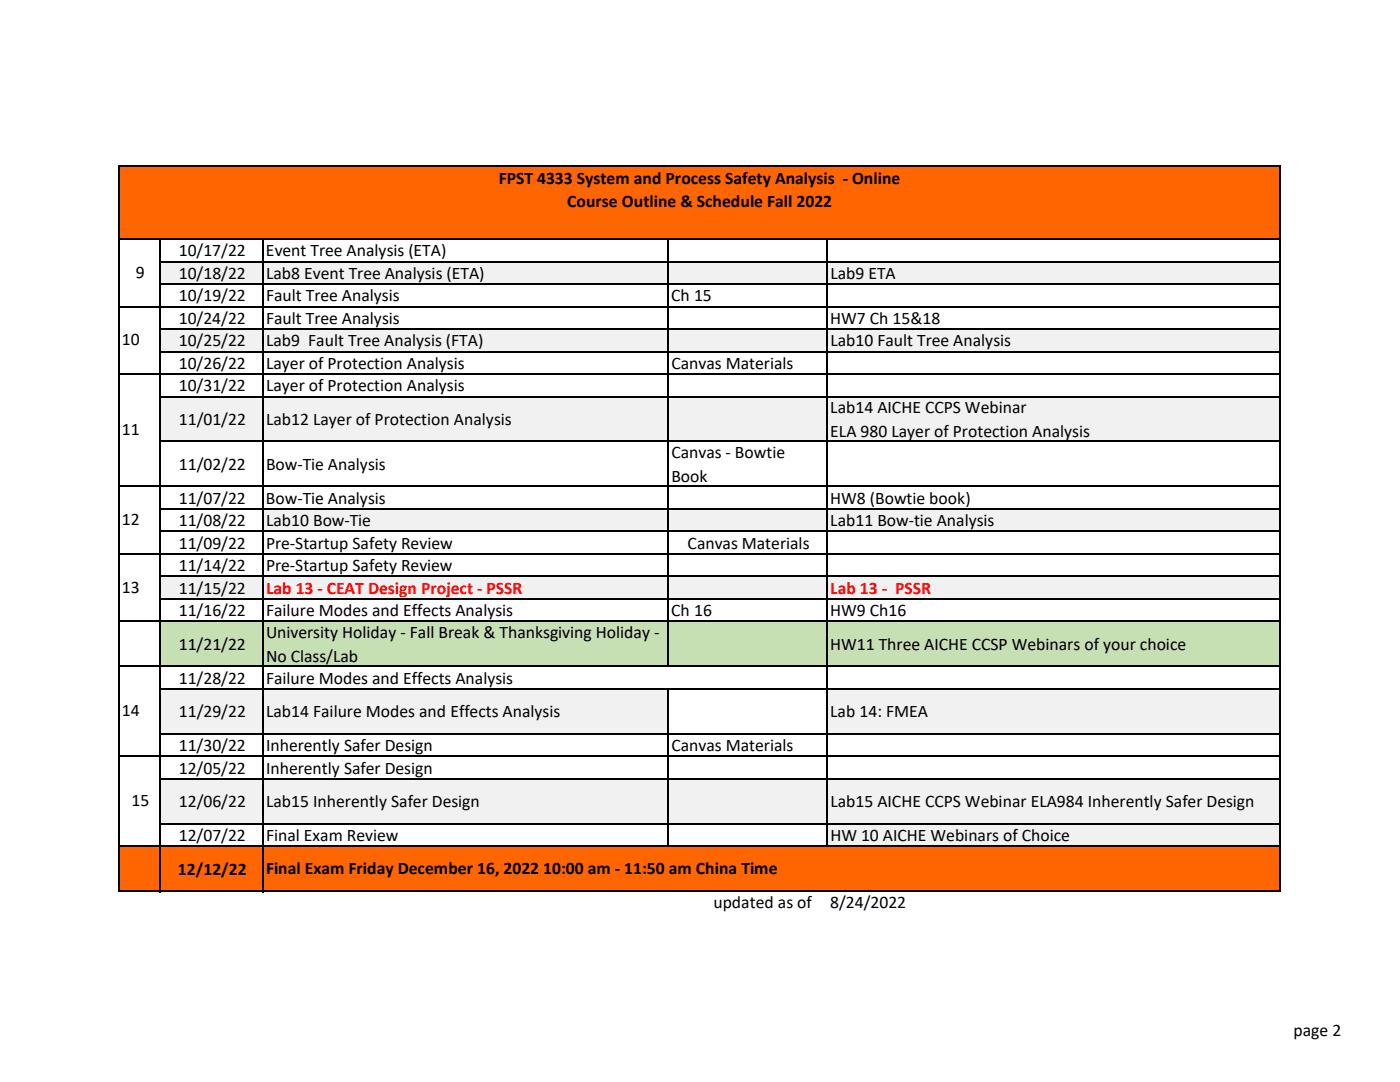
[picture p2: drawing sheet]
<svg xmlns="http://www.w3.org/2000/svg" width="279mm" height="216mm" viewBox="0 0 279 216" stroke-linecap="round" stroke-linejoin="round" font-family="sans-serif">
<defs><g id="words">
<g font-size="3.5">
<text x="99.5" y="36.7">FPST 4333 System and Process Safety Analysis ‐ Online</text>
<text x="113.2" y="41.3">Course Outline &amp; Schedule Fall 2022</text>
<text x="35.7" y="51.1">10/17/22</text>
<text x="53.1" y="51.2">Event Tree Analysis (ETA)</text>
<text x="27.1" y="55.5">9</text>
<text x="35.7" y="55.6">10/18/22</text>
<text x="53.1" y="55.7">Lab8 Event Tree Analysis (ETA)</text>
<text x="165.7" y="55.7">Lab9 ETA</text>
<text x="35.7" y="60.1">10/19/22</text>
<text x="35.7" y="64.6">10/24/22</text>
<text x="53.1" y="60.2">Fault Tree Analysis</text>
<text x="53.1" y="64.6">Fault Tree Analysis</text>
<text x="134" y="60.2">Ch 15</text>
<text x="165.7" y="64.6">HW7 Ch 15&amp;18</text>
<text x="24.3" y="68.9">10</text>
<text x="35.7" y="69.1">10/25/22</text>
<text x="53.1" y="69.1">Lab9 Fault Tree Analysis (FTA)</text>
<text x="165.7" y="69.1">Lab10 Fault Tree Analysis</text>
<text x="35.7" y="73.6">10/26/22</text>
<text x="53.1" y="73.6">Layer of Protection Analysis</text>
<text x="134" y="73.6">Canvas Materials</text>
<text x="35.7" y="78.1">10/31/22</text>
<text x="53.1" y="78.1">Layer of Protection Analysis</text>
<text x="165.7" y="82.5">Lab14 AICHE CCPS Webinar</text>
<text x="24.3" y="86.9">11</text>
<text x="35.7" y="84.8">11/01/22</text>
<text x="53.1" y="84.8">Lab12 Layer of Protection Analysis</text>
<text x="165.7" y="87.1">ELA 980 Layer of Protection Analysis</text>
<text x="35.7" y="93.8">11/02/22</text>
<text x="53.1" y="93.8">Bow‐Tie Analysis</text>
<text x="134" y="91.5">Canvas ‐ Bowtie</text>
<text x="35.7" y="100.5">11/07/22</text>
<text x="53.1" y="100.5">Bow‐Tie Analysis</text>
<text x="134" y="96.1">Book</text>
<text x="165.7" y="100.5">HW8 (Bowtie book)</text>
<text x="24.3" y="104.8">12</text>
<text x="35.7" y="105">11/08/22</text>
<text x="53.1" y="105">Lab10 Bow‐Tie</text>
<text x="165.7" y="105">Lab11 Bow‐tie Analysis</text>
<text x="35.7" y="109.5">11/09/22</text>
<text x="35.7" y="114">11/14/22</text>
<text x="53.1" y="109.5">Pre‐Startup Safety Review</text>
<text x="53.1" y="114">Pre‐Startup Safety Review</text>
<text x="137.2" y="109.5">Canvas Materials</text>
<text x="24.3" y="118.3">13</text>
<text x="35.7" y="118.4">11/15/22</text>
<text x="35.7" y="122.9">11/16/22</text>
<text x="53.1" y="123">Failure Modes and Effects Analysis</text>
<text x="134" y="123">Ch 16</text>
<text x="165.7" y="123">HW9 Ch16</text>
<text x="35.7" y="129.7">11/21/22</text>
<text x="53.1" y="127.4">University Holiday ‐ Fall Break &amp; Thanksgiving Holiday ‐</text>
<text x="53.1" y="132">No Class/Lab</text>
<text x="165.7" y="129.7">HW11 Three AICHE CCSP Webinars of your choice</text>
<text x="35.7" y="136.4">11/28/22</text>
<text x="53.1" y="136.4">Failure Modes and Effects Analysis</text>
<text x="24.3" y="143">14</text>
<text x="35.7" y="143.1">11/29/22</text>
<text x="53.1" y="143.1">Lab14 Failure Modes and Effects Analysis</text>
<text x="165.7" y="143.1">Lab 14: FMEA</text>
<text x="35.7" y="149.9">11/30/22</text>
<text x="53.1" y="149.9">Inherently Safer Design</text>
<text x="134" y="149.9">Canvas Materials</text>
<text x="35.7" y="154.3">12/05/22</text>
<text x="53.1" y="154.4">Inherently Safer Design</text>
<text x="26.2" y="160.9">15</text>
<text x="35.7" y="161.1">12/06/22</text>
<text x="53.1" y="161.1">Lab15 Inherently Safer Design</text>
<text x="165.7" y="161.1">Lab15 AICHE CCPS Webinar ELA984 Inherently Safer Design</text>
<text x="35.7" y="167.8">12/07/22</text>
<text x="53.1" y="167.9">Final Exam Review</text>
<text x="165.7" y="167.9">HW 10 AICHE Webinars of Choice</text>
<text x="35.5" y="174.5">12/12/22</text>
<text x="53.1" y="174.4">Final Exam Friday December 16, 2022</text>
<text x="108.4" y="174.4">10:00 am ‐ 11:50 am China Time</text>
<text x="142.4" y="181.3">updated as of</text>
<text x="165.7" y="181.3">8/24/2022</text>
<text x="258.1" y="206.7">page 2</text>
</g>
<g font-size="3.5" fill="#f00">
<text x="53.1" y="118.5">Lab 13 ‐ CEAT Design Project ‐ PSSR</text>
<text x="165.7" y="118.5">Lab 13 ‐ PSSR</text>
</g>
</g></defs>
<path d="M23.9 33.4h231.6v14.4h-231.6z" fill="#ff6500"/>
<path d="M23.7 33v14.9M23.9 33.2h231.7M255.4 33.4v14.5M23.9 47.7h231.7" fill="none" stroke="#000" stroke-width=".34"/>
<g fill="#f1f1f1">
<path d="M32 52.2h223.5v4.5h-223.5z"/>
<path d="M32 65.7h223.5v4.5h-223.5z"/>
<path d="M32 79.1h223.5v9h-223.5z"/>
<path d="M52.5 101.6h203v4.5h-203z"/>
<path d="M32 115h223.5v4.5h-223.5z"/>
</g>
<path d="M32 124h223.5v9h-223.5z" fill="#c6e0b4"/>
<g fill="#f1f1f1">
<path d="M32 137.5h101.4v9h-101.4z"/>
<path d="M165.1 137.5h90.4v9h-90.4z"/>
<path d="M32 155.4h223.5v9h-223.5z"/>
<path d="M165.1 164.4h90.4v4.5h-90.4z"/>
</g>
<path d="M23.9 168.9h231.6v9h-231.6z" fill="#ff6500"/>
<g fill="none" stroke="#000" stroke-width=".34">
<path d="M23.7 47.5v130.5M23.9 47.7h109.6M32 47.9v130.1M32.2 52.2h132.7M32.2 56.7h132.7M52.5 47.9v130.1M133.3 47.9v58M165.1 47.5v13.5M165.2 47.7h90.4M165.2 52.2h90.4M165.2 56.7h90.4M255.4 47.9v13.1"/>
<path d="M23.9 74.6h141M23.9 61.2h231.7M32.2 70.1h132.7M32.2 79.1h223.1M32.2 65.7h223.4M165.1 61.3v17.7M165.1 79.3v17.6M165.2 70.1h90.4M165.2 74.6h90.4M255.4 61.3v8.7M255.4 70.3v17.6M23.9 97.1h231.4"/>
<path d="M32.2 88.1h132.7M165.1 97.2v13.2M165.2 88.1h90.4M255.4 88.3v22.1M23.9 110.5h109.3M32.2 101.6h101M32.2 115h132.7M32.2 106h223.4M32.2 119.5h223.4M133.3 106.2v8.7M133.3 115.2v17.6M133.5 101.6h31.4"/>
<path d="M133.5 110.5h122.1M165.1 110.7v13.1M165.2 101.6h90.4M165.2 115h90.4M255.4 110.7v4.2M255.4 115.2v17.6M23.9 124h109.3M23.9 133h231.7M32.2 137.5h101M133.3 137.3v13.4M133.5 124h122.1M133.5 137.5h122.1"/>
<path d="M165.1 124.2v44.8M255.4 133.1v44.9M23.9 150.9h231.4M32.2 146.4h101M32.2 155.4h223.4M133.3 151.1v17.9M133.5 146.4h122.1M23.9 168.9h231.7M23.9 177.8h231.7M32.2 164.4h223.4"/>
</g>
<use href="#words"/>
</svg>
